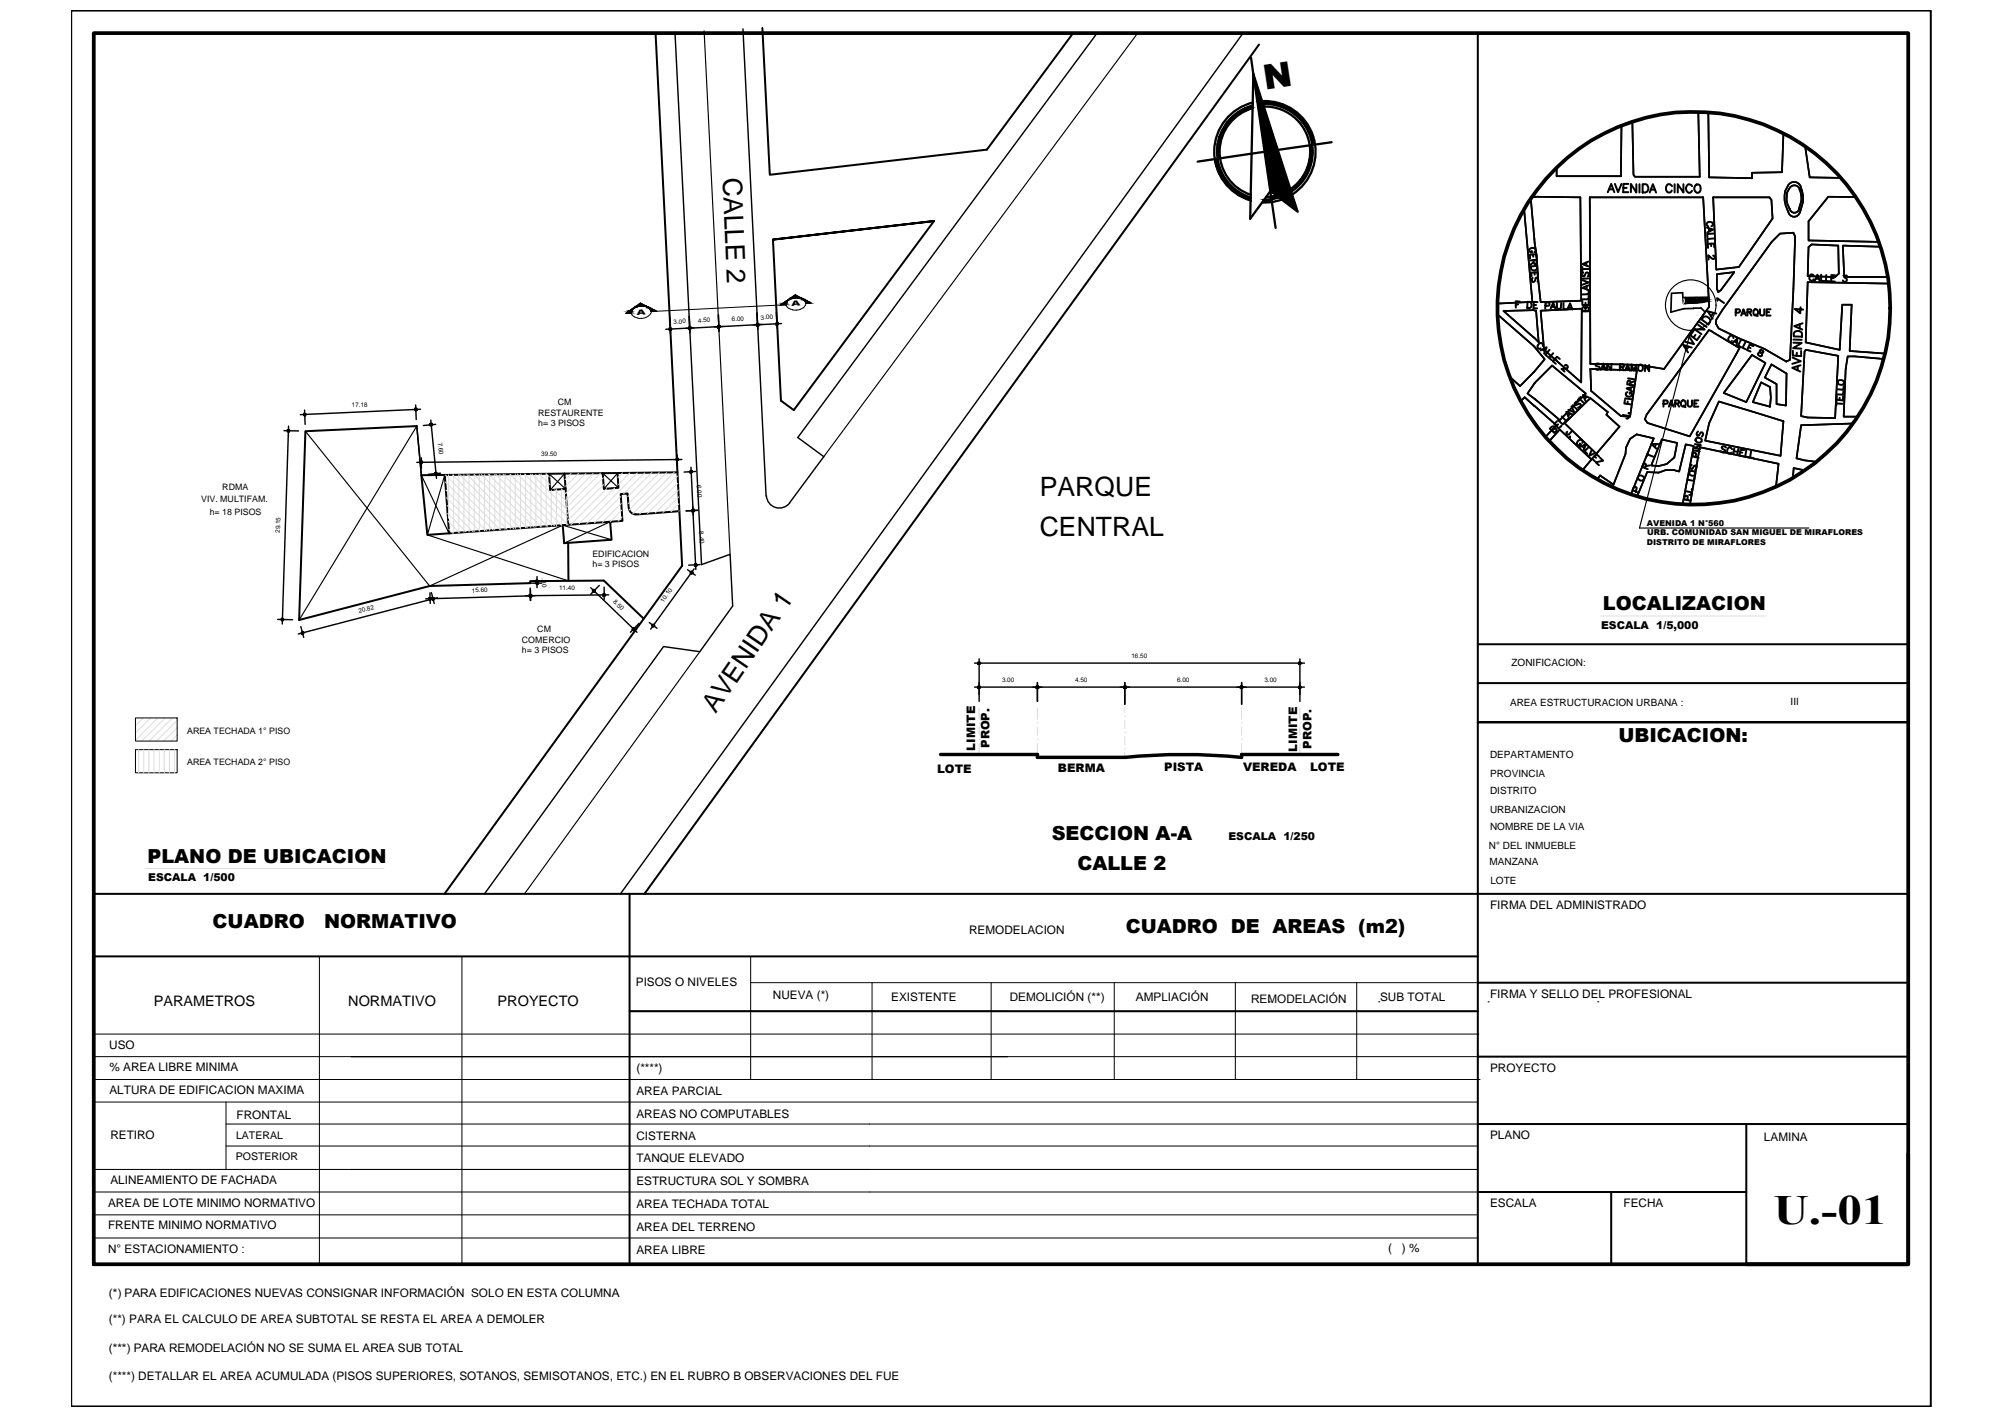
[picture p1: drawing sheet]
<svg xmlns="http://www.w3.org/2000/svg" width="297mm" height="210mm" viewBox="0 0 297 210" stroke-linecap="round" stroke-linejoin="round" font-family="sans-serif">
<defs><g id="words">
<text font-size="6.2" x="262.9" y="181.5">U.-01</text>
<text font-size="5.1" x="191.2" y="9.1" transform="rotate(171 191.2 9.1)">N</text>
<g font-size="3.9">
<text x="107.1" y="26.3" transform="rotate(88 107.1 26.3)">CALLE 2</text>
<text x="154.1" y="73.6">PARQUE</text>
<text x="154.1" y="79.5">CENTRAL</text>
<text x="106.1" y="105.8" transform="rotate(-56 106.1 105.8)">AVENIDA 1</text>
</g>
<g font-size="2.9">
<text x="237.6" y="90.5">LOCALIZACION</text>
<text x="239.9" y="110">UBICACION:</text>
<text x="155.9" y="124.6">SECCION A-A</text>
<text x="21.9" y="127.9">PLANO DE UBICACION</text>
<text x="159.7" y="128.9">CALLE 2</text>
<text x="31.5" y="137.5">CUADRO</text>
<text x="48" y="137.5">NORMATIVO</text>
<text x="166.8" y="138.3">CUADRO DE AREAS (m2)</text>
</g>
<g font-size="2.1">
<text x="22.8" y="149.2">PARAMETROS</text>
<text x="51.6" y="149.2">NORMATIVO</text>
<text x="73.8" y="149.2">PROYECTO</text>
</g>
<g font-size="1.7">
<text x="144.5" y="111.3" transform="rotate(-90 144.5 111.3)">LIMITE</text>
<text x="146.7" y="110.9" transform="rotate(-90 146.7 110.9)">PROP.</text>
<text x="192.3" y="111.4" transform="rotate(-90 192.3 111.4)">LIMITE</text>
<text x="194.4" y="111" transform="rotate(-90 194.4 111)">PROP.</text>
<text x="138.9" y="114.6">LOTE</text>
<text x="156.8" y="114.5">BERMA</text>
<text x="172.6" y="114.3">PISTA</text>
<text x="184.2" y="114.3">VEREDA</text>
<text x="194.2" y="114.3">LOTE</text>
<text x="220.9" y="134.8">FIRMA DEL ADMINISTRADO</text>
<text x="143.7" y="138.4">REMODELACION</text>
<text x="94.2" y="146.2">PISOS O NIVELES</text>
<text x="114.6" y="148.1">NUEVA (*)</text>
<text x="132.1" y="148.3">EXISTENTE</text>
<text x="149.7" y="148.3">DEMOLICIÓN (**)</text>
<text x="168.4" y="148.3">AMPLIACIÓN</text>
<text x="185.4" y="148.6">REMODELACIÓN</text>
<text x="204.6" y="148.3">SUB TOTAL</text>
<text x="220.9" y="148">FIRMA Y SELLO DEL PROFESIONAL</text>
<text x="16.2" y="155.4">USO</text>
<text x="16.2" y="158.7">% AREA LIBRE MINIMA</text>
<text x="94.3" y="159">(****)</text>
<text x="220.9" y="158.9">PROYECTO</text>
<text x="16.2" y="162.2">ALTURA DE EDIFICACION MAXIMA</text>
<text x="35.1" y="165.9">FRONTAL</text>
<text x="94.3" y="162.3">AREA PARCIAL</text>
<text x="94.3" y="165.7">AREAS NO COMPUTABLES</text>
<text x="16.4" y="168.8">RETIRO</text>
<text x="94.3" y="169">CISTERNA</text>
<text x="94.3" y="172.2">TANQUE ELEVADO</text>
<text x="220.9" y="168.9">PLANO</text>
<text x="261.5" y="169.1">LAMINA</text>
<text x="16" y="178.9">AREA DE LOTE MINIMO NORMATIVO</text>
<text x="16.4" y="175.5">ALINEAMIENTO DE FACHADA</text>
<text x="94.3" y="175.7">ESTRUCTURA SOL Y SOMBRA</text>
<text x="94.3" y="179">AREA TECHADA TOTAL</text>
<text x="220.9" y="179">ESCALA</text>
<text x="240.6" y="179">FECHA</text>
<text x="16" y="185.8">N° ESTACIONAMIENTO :</text>
<text x="16" y="182.2">FRENTE MINIMO NORMATIVO</text>
<text x="94.3" y="182.4">AREA DEL TERRENO</text>
<text x="94.3" y="185.8">AREA LIBRE</text>
<text x="205.8" y="185.6">(</text>
<text x="207.8" y="185.6">) %</text>
<text x="16.1" y="192.3">(*) PARA EDIFICACIONES NUEVAS CONSIGNAR INFORMACIÓN SOLO EN ESTA COLUMNA</text>
<text x="16.1" y="196.2">(**) PARA EL CALCULO DE AREA SUBTOTAL SE RESTA EL AREA A DEMOLER</text>
<text x="16.1" y="200.4">(***) PARA REMODELACIÓN NO SE SUMA EL AREA SUB TOTAL</text>
<text x="16.1" y="204.6">(****) DETALLAR EL AREA ACUMULADA (PISOS SUPERIORES, SOTANOS, SEMISOTANOS, ETC.) EN EL RUBRO B OBSERVACIONES DEL FUE</text>
</g>
<g font-size="1.6">
<text x="237.3" y="93.2">ESCALA 1/5,000</text>
<text x="182.1" y="124.5">ESCALA 1/250</text>
<text x="22" y="130.6">ESCALA 1/500</text>
<text x="34.9" y="171.9">POSTERIOR</text>
<text x="35" y="168.8">LATERAL</text>
</g>
<g font-size="1.5">
<text x="224" y="98.8">ZONIFICACION:</text>
<text x="223.8" y="104.7">AREA ESTRUCTURACION URBANA :</text>
<text x="265.4" y="104.6">III</text>
<text x="220.9" y="112.4">DEPARTAMENTO</text>
<text x="220.9" y="117.6">DISTRITO</text>
<text x="220.9" y="115.2">PROVINCIA</text>
<text x="220.7" y="125.9">N° DEL INMUEBLE</text>
<text x="220.9" y="123">NOMBRE DE LA VIA</text>
<text x="220.9" y="120.5">URBANIZACION</text>
<text x="220.8" y="128.3">MANZANA</text>
<text x="220.9" y="131">LOTE</text>
</g>
<g font-size="1.3">
<text x="82.7" y="60">CM</text>
<text x="79.8" y="61.7">RESTAURENTE</text>
<text x="79.8" y="63.1">h= 3 PISOS</text>
<text x="29.8" y="74.4">VIV. MULTIFAM.</text>
<text x="31.1" y="76.3">h= 18 PISOS</text>
<text x="32.9" y="72.6">RDMA</text>
<text x="87.8" y="82.6">EDIFICACION</text>
<text x="87.8" y="84">h= 3 PISOS</text>
<text x="77.4" y="95.3">COMERCIO</text>
<text x="79.6" y="93.7">CM</text>
<text x="77.4" y="96.7">h= 3 PISOS</text>
<text x="27.7" y="108.8">AREA TECHADA 1° PISO</text>
<text x="27.7" y="113.5">AREA TECHADA 2° PISO</text>
</g>
<g font-size="1.2">
<text x="244.1" y="77.9">AVENIDA 1 N°560</text>
<text x="244.1" y="80.7">DISTRITO DE MIRAFLORES</text>
<text x="244.2" y="79.3">URB. COMUNIDAD SAN MIGUEL DE MIRAFLORES</text>
</g>
<g font-size="1.1">
<text x="94.4" y="46.7" transform="rotate(-4 94.4 46.7)">A</text>
<text x="117.3" y="45.4" transform="rotate(-4 117.3 45.4)">A</text>
</g>
<g font-size=".9">
<text x="103.5" y="47.8" transform="rotate(-4 103.5 47.8)">4.50</text>
<text x="108.5" y="47.6" transform="rotate(-3 108.5 47.6)">6.00</text>
<text x="112.8" y="47.4" transform="rotate(-4 112.8 47.4)">3.00</text>
<text x="99.8" y="48" transform="rotate(-3 99.8 48)">3.00</text>
<text x="52.2" y="60.4" transform="rotate(-3 52.2 60.4)">17.18</text>
<text x="64.9" y="65.6" transform="rotate(83 64.9 65.6)">7.60</text>
<text x="80.2" y="67.6" transform="rotate(-1 80.2 67.6)">39.50</text>
<text x="103.3" y="71.9" transform="rotate(87 103.3 71.9)">6.00</text>
<text x="41.5" y="79" transform="rotate(-88 41.5 79)">29.15</text>
<text x="103.6" y="78.8" transform="rotate(87 103.6 78.8)">8.40</text>
<text x="69.9" y="87.8" transform="rotate(-2 69.9 87.8)">15.60</text>
<text x="80.3" y="85.7" transform="rotate(88 80.3 85.7)">.30</text>
<text x="82.9" y="87.5" transform="rotate(-1 82.9 87.5)">11.40</text>
<text x="90.8" y="89.2" transform="rotate(44 90.8 89.2)">8.50</text>
<text x="98.4" y="89.3" transform="rotate(-55 98.4 89.3)">10.10</text>
<text x="53.2" y="90.9" transform="rotate(-15 53.2 90.9)">20.82</text>
<text x="148.5" y="101.1">3.00</text>
<text x="159.4" y="101.1">4.50</text>
<text x="167.7" y="97.6">16.50</text>
<text x="174.5" y="101.1">6.00</text>
<text x="187.4" y="101.1">3.00</text>
</g>
</g></defs>
<!-- layer: Manzana -->
<g fill="none" stroke="#000" stroke-width=".3">
<path d="M97.2 4.9l3.9 79-35.2 48.6M113 4.1l1.1 21.8 32.2-3.7 12.8-17.3M186.6 6.6l-91.1 125.9M219 4.9v182.5M114.6 35.5l23.8-2.7-23.8 2.7M138.4 32.8l-20.7 28-1.9-1.4-1.2-23.9M61.8 63.2l-16.5 .7-1 28 19.4-5 14.9-.5v-.3h10.9l5.9 5.6M65.9 70.4l.7 8.7M83.7 70.2l.1 2.3-2.3 .1-.1-2.4M83.8 72.5l.4 5.3M91.5 70.1l.2 2.2-2.2 .2-.2-2.4M93.2 75.4l-.2-2.2h-1l.3 4-1.9 .1 .1 .2"/>
<path d="M93.2 75.4a.95 .95 0 0 0 1.1 .8M100.4 70l-37.9 .4 .8 8.9 27.1-2 .2 2.7-7 .5-.2-2.6M100.7 75.8l-6.5 .4M84.2 80.5l.1 5.6M219 95.5h63.8M219 107.1h63.8h-63.8M219 101.3h63.8M13.9 132.5h268.9M93.3 132.5v54.9M13.9 141.8h205.1M219 156.6h63.8M219 145.7h63.8"/>
<path d="M219 176.7h39.8M219 166.6h63.8M238.8 176.7v10.7M258.8 166.6v20.8"/>
</g>
<!-- layer: COTA -->
<g fill="none" stroke="#000" stroke-width=".21">
<path d="M99.3 47l.1 2.4M102.2 46.9v2.4M102.9 48.6l-4.2 .2M106.5 46.7l.1 2.4M112.2 46.4l.1 2.4M113 48.1l-11.4 .6M115.1 46.3l.1 2.4M115.8 48l-4.2 .2M42.1 63.8l2.2 .1M42.8 63.2l-1 29.3M45.1 60.8l.1 2.1M61.6 60l.1 2.2"/>
<path d="M61.8 63.2l.7 7.2M62.3 60.7l-17.8 .8M62.5 67.9v1.5M63.9 62.3l.8 8.6M64.6 62.9l-1.8 .2M65.3 70.1l-1.8 .2M100.4 67.4v1.6M101.1 68.1l-39.3 .4M102.4 69.3l.4 7.1M102.7 75l.4 9.4M103.1 69.9l-1.7 .1M103.4 75.6l-1.7 .1"/>
<path d="M41.2 91.8l2.2 .1M44.6 92.9l.4 1.6M63.7 87.9l.1 1.6M63.9 87.8l.5 1.7M64.8 88.6l-20.6 5.4M78.6 87.2v1.8M78.6 87.5l.1 1.5M78.8 86.1h1.5M78.8 86.4h1.5M79.3 88.3l-16.2 .5M79.6 85.5v1.6M87.6 87.1l6.8 6.6"/>
<path d="M88.8 86.8l-1.2 1.3M89.5 87v1.9M90.2 88.2l-12.3 .1M94.7 92.4l-1.3 1.3M96.2 92.3l1.2 .8M101.9 84.5l1.2 .8M102.9 84.3l-6.5 9M103.8 83.7l-1.7 .1M144.5 98.3h48.9M145.1 97.7v6.3M192.7 97.7v6.3M144.5 101.9h48.9"/>
<path d="M153.8 101.2v2.8M166.7 101.2v3.2M184 101.2v3.2"/>
</g>
<!-- layer: MEMBRETE -->
<path d="M13.9 4.9h268.9v182.5h-268.9zM282.8 171.1v16.3h-24" fill="none" stroke="#000" stroke-width=".55"/>
<!-- layer: Texto2 -->
<path d="M185.4 8.6l.4 2.4M185.7 16a6.7 6.7 0 0 0-4.9 6.4 6.7 6.7 0 0 0 4.6 6.5M185.7 15.6a7.1 7.1 0 0 0-5.3 6.7 7.1 7.1 0 0 0 5 7M185.7 15.2a7.5 7.5 0 0 0-5.7 7.1 7.5 7.5 0 0 0 5.4 7.4M185.8 11l6.5 20.4-4-3.1-3 4.1zM185.8 11l3.3 22.8M187.1 15a7.5 7.5 0 0 1 7.5 5.2 7.5 7.5 0 0 1-3.1 8.6M187.2 15.4a7.1 7.1 0 0 1 7.4 7 7.1 7.1 0 0 1-7.2 7.2M187.4 15.8a6.7 6.7 0 0 1 6.8 6.5 6.7 6.7 0 0 1-6.5 6.9M190 29.6l-1.4 .3-1.5 .1M197.4 21.1l-19.9 2.9" fill="none" stroke="#000" stroke-width=".34"/>
<g fill="#000" stroke="#000" stroke-width=".15">
<path d="M185.8 11l6.5 20.4-4-3.1z"/>
<path d="M184.5 16l1.1-.4 .1 .4zM184.5 16l.2 .4 1-.4zM183.5 16.6l1-.6 .2 .4zM183.5 16.6l.2 .3 1-.5zM182.6 17.3l.9-.7 .2 .3zM182.6 17.3l.3 .3 .8-.7zM182.6 17.3l.3 .3-1.1 .5zM181.8 18.1l.4 .3 .7-.8zM181.8 18.1l.4 .3-1 .7zM181.2 19.1l.4 .2 .6-.9zM181.2 19.1l.4 .2-.9 .9zM181.6 19.3l-.9 .9 .4 .1zM180.7 20.2l.4 .1-.7 1zM181.1 20.3l-.7 1h.5zM180.4 21.3h.5l-.5 1.1zM180.9 21.3l-.5 1.1h.3zM180.4 22.4h.3l-.3 1.1zM180.7 22.4l-.3 1.1h.4z"/>
<path d="M187.3 15h.9l-.1 .4zM187.3 15v.4h.8zM186.4 15.1l.9-.1v.4zM186.4 15.1l.1 .4 .8-.1z"/>
<path d="M180 23.6l.4-.1-.1 1.1zM180.4 23.5l-.1 1.1 .4-.1zM180.3 24.6l.4-.1-.1 1.1zM180.7 24.5l-.1 1.1 .4-.2zM180.6 25.6l.4-.2 .1 1.1zM181 25.4l.1 1.1 .4-.2zM181.1 26.5l.4-.2 .3 1.1zM181.5 26.3l.3 1.1 .3-.3zM181.8 27.4l.3-.3 .4 1.1zM182.1 27.1l.4 1.1 .3-.3zM182.8 27.9l.6 .9-.9-.6zM182.8 27.9l.6 .9 .2-.3zM183.6 28.5l.7 .8-.9-.5zM183.6 28.5l.7 .8 .2-.3zM184.5 29l.8 .7-1-.4zM184.5 29l.8 .7 .1-.4z"/>
<path d="M187.2 29.6l1.3 .3-1.3 .1zM187.2 29.6l1.3 .3v-.4z"/>
<path d="M188.4 29.1l1 .2-.9 .2zM188.4 29.1l1 .2-.1-.3z"/>
<path d="M191.2 28.1l1.1-.4-.9 .7zM191.2 28.1l1.1-.4-.3-.3zM192 27.4l1.1-.6-.8 .9zM192.8 26.6l-.8 .8 1.1-.6zM192.8 26.6l.9-.7-.6 .9zM193.4 25.7l-.6 .9 .9-.7zM194.2 24.8l-.5 1.1-.3-.2zM193.8 24.7l-.4 1 .8-.9zM194.5 23.7l-.3 1.1-.4-.1zM194.1 23.7l-.3 1 .7-1zM194.6 22.6l-.1 1.1h-.4zM194.2 22.6l-.1 1.1 .5-1.1zM194.5 21.5l.1 1.1h-.4zM194.1 21.5l.1 1.1 .3-1.1z"/>
<path d="M194.7 20.4l.2 1-.4 .1zM194.3 20.4l.2 1.1 .2-1.1zM194.2 19.3l.5 1.1h-.4zM193.9 19.5l.4 .9-.1-1.1zM193.7 18.3l.5 1-.3 .2zM193.4 18.6l.5 .9-.2-1.2zM193 17.5l.7 .8-.3 .3zM192.7 17.7l.7 .9-.4-1.1zM192.2 16.7l.8 .8-.3 .2zM192.2 16.7l-.2 .3 .7 .7zM191.3 16.1l.9 .6-.2 .3zM191.3 16.1l-.2 .3 .9 .6zM190.3 15.6l1 .5-.2 .3zM190.3 15.6l-.1 .4 .9 .4zM189.3 15.2l1 .4-.1 .4zM189.3 15.2l-.1 .4 1 .4zM188.2 15l1.1 .2-.1 .4zM188.2 15l-.1 .4 1.1 .2z"/>
</g>
<!-- layer: TEXTURA -->
<g fill="none" stroke="#dcdcdc" stroke-width=".15">
<path d="M249.4 44.1l.5 .9M249.8 44.1l-.3 .9M251.3 44.1l.3 .2M251.6 44.1l-.3 .2M252.2 44.1l.2 .2M252.4 44.1l-.2 .2M66 71.5l7.1 7.1M66 70.4l8.1 8.1M66.1 72.6l6 6.1M66.2 73.8l4.9 4.9M66.3 74.9l3.8 3.9M66.4 76.1l2.7 2.8"/>
<path d="M66.4 77.3l1.7 1.7M66.5 70.4v6.4M66.5 78.4l.6 .6M67.1 70.4l8.1 8M67.2 70.4v8.6M68 70.4v8.6M68.2 70.4l7.9 8M68.8 70.4v8.5M69.5 70.4v8.5M71 70.4v8.3M71.3 70.4l7.9 7.7M71.8 70.4v8.3"/>
<path d="M72.6 70.3v8.3M73.3 70.3v8.3M73.5 70.3l7.7 7.7M74.1 70.3v8.2M74.6 70.3l7.6 7.6M74.9 70.3v8.2M76.4 70.3v8.1M76.7 70.3l7.5 7.5M77.1 70.3v8l-7.9-7.9M77.7 70.3l6.4 6.4M77.9 70.3v7.9M78.2 78.2l-7.9-7.8v8.4"/>
<path d="M78.7 70.3v7.9M78.8 70.3l5.2 5.2M79.4 70.3v7.8M79.9 70.3l1.6 1.5M80.2 70.2v7.9l-7.8-7.8M81.4 70.7l-.4-.5v7.8M81.7 72.6v5.4M82.2 72.6l1.8 1.7M82.5 72.6v5.3M83.2 77.9l-7.6-7.6v8.1M83.9 73.2l-.7-.7v5.4M84 73.6v4.2"/>
<path d="M84.6 70.2l-.9 .9M85.7 70.2l-1.9 1.9M86.8 70.2l-2.9 2.9M87.9 70.2l-3.9 3.9M89 70.1l-5 5M89.4 70.8l-5.3 5.3M89.5 71.8l-5.3 5.3M89.9 72.4l-5.3 5.4M91.1 72.3l-5.3 5.4M92 73.6l-3.9 3.9M92.1 74.6l-2.8 2.8M92.2 75.6l-1.8 1.7"/>
<path d="M92.2 76.6l-.6 .7M92.3 70.1l-.7 .7M93.4 70.1l-1.7 1.7M94.5 70.1l-7.5 7.5M95.6 70.1l-3.2 3.1M96.6 70.1l-3.5 3.5M97.7 70.1l-4.6 4.5M98.8 70.1l-5.6 5.5M99.9 70l-6.1 6.2M100.4 70.6l-5.6 5.6M100.5 71.6l-4.5 4.5M100.6 72.6l-3.5 3.4"/>
<path d="M100.6 73.7l-2.3 2.2M100.6 74.7l-1.1 1.2M100.7 75.7l-.1 .1M237.3 91.3h24.5M20.2 106.4l-.1 .1M20.5 111.1v3.5M21.2 106.4l-1.1 1.2M21.3 111.1v3.5M22.1 111.1v3.5M22.3 106.4l-2.2 2.2M22.8 111.1v3.5M23.4 106.4l-3.3 3.3"/>
<path d="M23.6 111.1v3.5M24.4 111.1v3.5M24.5 106.4l-3.5 3.5M25.1 111.1v3.5M25.5 106.4l-3.4 3.5M25.9 111.1v3.5M26.3 106.8l-3.1 3.1M26.3 107.9l-2 2M26.3 108.9l-1 1M145.1 109.6h.1M145.1 107.2h.1M145.1 104.9v1.7"/>
<path d="M145.1 107.8v1.2M145.1 110.2v1.6M153.8 109.6h.1M153.8 107.2h.1M153.8 104.9v1.7M153.8 107.8v1.2M153.8 110.2v1.6M166.7 111h.1M166.7 108.6h.1M166.7 106.2h.1M166.7 104.9v.7M166.7 106.8v1.2"/>
<path d="M166.7 109.2v1.2M166.7 111.6v.7M184 109.6h.1M184 107.2h.1M184 104.9v1.7M184 107.8v1.2M184 110.2v1.6M192.7 109.6h.1M192.7 107.2h.1M192.7 104.9v1.7M192.7 107.8v1.2M192.7 110.2v1.6"/>
<path d="M21.6 128.7h35.3"/>
</g>
<!-- layer: MANZANEO -->
<g fill="none" stroke="#000" stroke-width=".25">
<path d="M240.3 18.6v7.5h-9.6v-1.3M241.9 18l.2 7.9 .2 .3h9.6l-.2-9.5 .2 9.5h-9.6l-.2-.3zM253.2 16.6l.1 9.7M225.9 31l1.2 13.7-5.1 .3 5.1-.3zM227.6 29.2l6.6 .1 .2 15.3-6 .2-.4-3.5-.2-3.4-.3-1.9M227.6 29.2h-.7l.6 6.8M252.4 29.3l.9 16.2-6.7 9.2M252.4 29.3h-16.8l.1 24.6 4.5 .1M253.3 26.3l6.4 .1v-.8l4.4-.1 .2-5.7-.2 5.7-4.4 .1v.8zM253.9 29.3h8.4l.3 .3 .1 2.8-5 7.2-3.3 .4zM262.6 35.9l1.2-1.3 2-.1 .3 .6-.8 18.2-.5 .3-3.3-1.9-3.8-1.6-3-1.4-.3-.7v-.5l.9-1.5zM265 27.6a3.6 3.6 0 0 0 .1 3.8"/>
<path d="M265 27.6a1.04 1.04 0 0 1 1-.6 1.04 1.04 0 0 1 .9 .7M265.1 31.4a.87 .87 0 0 0 .8 .7 .87 .87 0 0 0 .9-.6M265.2 28a3 3 0 0 0 .1 3 2.84 2.84 0 0 1-.1-3zM265.2 28a.83 .83 0 0 1 .8-.5 .83 .83 0 0 1 .8 .6M265.3 30.9a.7 .7 0 0 0 .6 .6 .7 .7 0 0 0 .8-.5M266.7 28.1a2.83 2.83 0 0 1 .1 2.3l-.2 .6a3.4 3.4 0 0 0 .3-2.6zM266.9 27.8a3.8 3.8 0 0 1 .1 2.9l-.2 .8 .2-.8a3.8 3.8 0 0 0-.1-2.9zM267.6 21.7l.6 4.6 4.7 .1-4.7-.1zM268.1 36.6l.4-.4 4 .2 .1 4.2-.6 .5-4.1-.2zM271 29.2l-2.9 3.6v2.8l10.4 .3-10.4-.3v-2.8l2.9-3.6h4.1zM273.1 36.4l5.6 .2-5.6-.2 .3 4.7h6.4h-6.4zM222 46.6l5.3 4.7 1.7 2-1.6 1.8"/>
<path d="M222.9 46.1l4.4-.1 .4 .1 .4 4.6zM223.7 55.8l1.6 1.4 2.1-2.1-2.1 2.1zM226 58.9l-.6 .6 .6-.6 1.3 1.2zM227.5 56.8l2.6-2.6 4.9 4.1-3.8 4-3.6-3.1M227.5 56.8l-1.1 1.5 1.2 .9M228.4 46.1l6.1-.3-.1 10.9-5.5-4.8zM240.2 54l2.8 .1 3.6 .6M242.6 54.9l-1 6.9-1.3-.1M242.6 54.9l-6.9-.2 .2 3.3 4.4 3.7M249.4 44.1v-.7l-1.7 .1v2.8l1.9-.5 1.5-.1h1.1l.5 .6M249.4 44.1l.1 .9 2.9-.2M249.8 44.1l.1 .9"/>
<path d="M251.3 44.1v.2h.3v-.2M251.6 44.3v.6M252.2 44.1v.2h.2v-.2M252.6 44.7l-.1-.3h-.1v.4h-.2M253.3 44.1h-3.9M253.3 48.9l.4 .2 4.1 2.5-7.3 13.1-6.3-2-.4-.6 .3-.6zM253.3 44.7h-.7M254.5 40.6l2.6-.3-2 2.7-.4 .3-.2-.5zM254.8 59.5l9.5 2.9-.4 5.2-11.2-2.3 .6-2.6zM259.7 52.6l2 1.2-2.9 5.8-3.3-1.3zM261 56.7l1.4 .7 .1 1.5-.1 1.4-2.6-.7zM262.6 54l2.2 1.4-.1 4.7-1.4-.2v-3l-1.7-.9z"/>
<path d="M267.6 51.9l4.9 .8-.5 9.3-4.1-.1-.9-.2 .5-9.5zM267.9 41.8l12.1 .2-12.1-.2-.3 9 5.1 1.1 .4-6.7h1.4l-.3 6.8 5.2 .4-5.2-.4 .3-6.8h-1.4l-.4 6.7-5.1-1.1zM273.9 52.8h1l4.3 .4-4.3-.4h-1l-.3 1.9-.3 7.1h2.1h-2.1l.3-7.1zM227.3 60.1l3.4 2.9-1.6 1.8M231.2 63.7l4.7 4.4-1.3 1.6 1.3-1.6-4.7-4.4-1.6 1.7zM231.9 62.7l3.8-3.7 2.6 2.1-.2 .4 1.9 1.7-3.4 4.1zM236.7 71.1l.5-.6 2 1.3M241.6 65.1l1-.7 2.5 .6-3.4 8.3 3.4-8.3-2.5-.6-1 .7-.6 1.2-.1 1-1.7 4.5 1.7-4.5 .1-1zM244.2 70l-1.5 3.6 1.5-3.6 1.6 .1 1.1-.4h1.2l.8 .2 1-4 1.2 .2-1.7 8.7 1.7-8.7-1.2-.2-1 4-.8-.2h-1.2l-1.1 .4zM246.3 65.2l2.3 .5-.4 2.1-1.2 1-1.2 .3-1.1-.1zM251.9 66.3l-1.4 8.5 1.4-8.5 11.7 2.4-.4 3.4 .4-3.4zM265.9 69.4l1.6 .3-1.6-.3-.2 1.5z"/>
<path d="M267 63l7.6-.2-7.6 .2-.7 4.9 1.2 .3 1.7 .3-1.7-.3-1.2-.3z"/>
</g>
<!-- layer: AVENIDAS -->
<g fill="none" stroke="#000" stroke-width=".3">
<path d="M238.3 28.5l.5-1.2 .5 1.2M238.5 28.1h.6M239.4 27.3l.4 1.2 .5-1.2M240.6 27.9h.5M241.4 27.3h-.8v1.2h.8M242.5 27.3v1.2l-.8-1.2v1.2M243 27.3v1.2M243.5 27.3h.4a.65 .65 0 0 1 .4 .6 .65 .65 0 0 1-.4 .6h-.4zM244.5 28.5l.5-1.2 .5 1.2M244.7 28.1h.6M247.8 27.6a.46 .46 0 0 0-.5-.3 .46 .46 0 0 0-.4 .5v.3a.43 .43 0 0 0 .4 .4 .43 .43 0 0 0 .5-.3M248.2 27.3v1.2"/>
<path d="M249.5 27.3v1.2l-.8-1.2v1.2M250.8 27.6a.46 .46 0 0 0-.5-.3 .46 .46 0 0 0-.4 .5 .5 .5 0 0 0 .2 .7 .5 .5 0 0 0 .7-.2M251.3 27.5a.45 .45 0 0 1 .5-.1 .45 .45 0 0 1 .3 .4v.3a.47 .47 0 0 1-.5 .5 .47 .47 0 0 1-.5-.5zM250.3 51.4l-.3 .5M250.4 49.9l.7 1.1-1.3-.3M250.8 51.5l-1.3-.4 .7 1.1M251 49.1l-.5 .6 1 .7 .5-.6M251.3 49.7l-.3 .3M251.7 48.1l1 .8-1.5-.1 1 .7M251.9 47.8l1.1 .7M252.4 47a.68 .68 0 0 1 .8 .1 .68 .68 0 0 1 .3 .7l-.3 .3-1-.7zM254 46.4l-.4 .5"/>
<path d="M254.4 46.5l-1.3-.4 .7 1.1M254.6 44.6l-.1-.4 1 .7M265.7 53l1.2 .6-1.2 .3M265.7 52v.7l1.3 .1v-.8M265.8 50.8h1.3l-1.3 .8 1.2 .1M265.8 50.3l1.3 .1M266 49.3a.66 .66 0 0 1 1.1 .2v.4h-1.2zM266.3 52.3v.4M266.5 54.3v.6M266.8 48.1v.6M266.9 54.1l-1.2 .4 1.1 .6M266.9 45.6l-.1 .8-.8-.6 1.3 .1"/>
<path d="M267.2 47.9l-1.2 .4 1.1 .6"/>
</g>
<!-- layer: NOMBRE-CALLES -->
<g fill="none" stroke="#000" stroke-width=".3">
<path d="M226.9 39.5l.9-.1 .1 .4a.49 .49 0 0 1-.5 .3 .49 .49 0 0 1-.5-.3zM227 37.2l.1 .2h-.3a.42 .42 0 0 1 .1-.6 .42 .42 0 0 1 .6 0l.1 .4-.2 .2M227.2 37.7l.1 .4M227.3 38.6l.1 .5 .2 .1 .2-.3-.1-.4-.9 .1M227.3 38.9l-.4 .3M227.7 38.2v-.5l-.9 .1v.5M234.5 39.9h1M234.5 39.6v.6M235.1 38.9v.5M235.4 38.8l-.9 .4 1 .3M253 33.7l.9 .3-.9 .5M253.3 33.9v.4"/>
<path d="M253.6 36.1v.4M253.7 33.5a.33 .33 0 0 0 .2-.4 .33 .33 0 0 0-.4-.2 .37 .37 0 0 0-.5 .1 .37 .37 0 0 0 .1 .5l.1 .1M253.9 37.9h.2l.1 .3-.2 .2-.3-.1-.5-.5 .1 .7M254 34.6l-1 .1 .1 .5M254 35.3l-.9 .1v.5M254.1 36.7v-.6l-1 .1 .1 .5M224.7 45.1h.3M225.3 44.7h-.6v.9M226.4 44.7a.5 .5 0 0 1 .6 .3 .5 .5 0 0 1-.1 .6l-.2 .1-.3-.1zM227.2 41.2l-.2 .2 .2 .4 .3-.1 .1-.5 .1-.1 .3 .3-.1 .3M227.3 45.2h.4M227.5 40.4v.3"/>
<path d="M227.9 44.8l-.6-.1v1h.6M227.9 40.9v-.6l-.9 .1v.6M228.4 51.9l.8-.4-.3 .9M228.7 51.8l.3 .3M228.7 51.3a.35 .35 0 0 0-.2-.4 .35 .35 0 0 0-.4 .1l-.1 .1a.32 .32 0 0 0-.1 .5 .32 .32 0 0 0 .5 0M229.1 45.3h.5v-.4l-.5-.1-.1 1M229.7 51.9l-.7 .7 .5 .3M229.8 45.8l.4-.9 .4 .9M230 45.5h.4M230.2 52.4l-.6 .6 .4 .4M230.5 53.2l.2 .2M230.8 44.9v.7l.2 .2 .3-.1 .1-.8"/>
<path d="M231.2 53.2l-.4-.3-.6 .7 .4 .3M231.7 44.9v.9h.6M232 54.2a.26 .26 0 0 1 .3 0 .26 .26 0 0 1 0 .4l-.8 .1 .4 .4M232.3 45.8l.4-.8 .4 .9M232.5 45.6h.4M233.9 59.5l-.3 .1-.2 .3 .3 .1 .5-.1 .1 .2-.4 .3M234.1 59.1l.7 .6M234.3 58.8l-.4 .5M234.5 44.6v.6h1v-.6M234.5 41.5l1 .4-1 .3M234.7 40.4l-.2 .2 .2 .4 .2-.1 .2-.5h.2a.35 .35 0 0 1 0 .6M235 45.7l.2-.2 .2 .1 .1 .1v.4h-1l.1-.5h.4v.5"/>
<path d="M235 44.9v.3M235.2 42.4v.5M235.2 58.8l-.3 .3M235.5 43.9v.5h-1M235.5 43.1v.5h-1M235.5 42.3l-1 .4 1 .3M235.5 41.3h-1M235.5 58.9l-.9-.4 .4 .9M237.1 54l-.2-.1-.4 .1 .1 .2 .4 .2 .1 .2a.34 .34 0 0 1-.3 .2 .34 .34 0 0 1-.3-.1M237.3 54.8l.4-.9 .3 .9M237.4 54.5h.4M238.9 53.9l-.1 1-.6-1v1"/>
<path d="M240.1 54.4h.5l.1-.2-.2-.2h-.4v.9M240.4 54.4l.3 .5M240.8 59.3v.5l.9 .1M240.9 54.9l.4-.9 .3 .9M240.9 59.1l.9 .1M241 54.6l.4 .1M241.2 58.1a.35 .35 0 0 0-.2 .4 .35 .35 0 0 0 .3 .3 .39 .39 0 0 0 .5-.1 .39 .39 0 0 0-.1-.5h-.1v.2M241.3 59.5l-.1 .4M241.3 56.1l.9 .1M241.6 57.1l.1-.6-.3-.1-.2 .6 .9 .1M241.7 57.4v.5M241.8 54.9v-.9l.4 .9 .3-.8v.9"/>
<path d="M242.1 57.4l-1 .2 .8 .4M242.2 56.5l-.5 .3M242.9 54.2a.38 .38 0 0 1 .5 0 .38 .38 0 0 1 .1 .5l-.2 .2h-.3l-.2-.2zM244.4 54.1v.9l-.5-.9-.1 .9M246.6 59.9l.5-.1 .1-.4h-.6v.9M247.5 60h.4M248.3 59.8h.5v-.4h-.5v.9M248.6 59.8l.3 .5M249.2 59.5a.44 .44 0 0 1 .6 0 .44 .44 0 0 1 0 .7 .44 .44 0 0 1-.6-.1 .44 .44 0 0 1 0-.6zM250.2 59.4v.6l.2 .3 .4-.1v-.8M251.1 59.8h.4M251.7 59.4h-.6v.9h.6"/>
<path d="M256.8 50.8l.7-.6-.1 .9M256.9 50.1a.33 .33 0 0 0-.2-.4 .33 .33 0 0 0-.4 .3l-.1 .2a.34 .34 0 0 0 .1 .4 .34 .34 0 0 0 .4-.1M257.1 50.6l.3 .2M257.3 46.4l.5-.1 .1-.4-.6-.1v1M258 50.4l-.4 .8 .5 .3M258.1 46.8l.3-1 .4 1M258.2 46.5h.5M258.7 50.7l-.4 .9 .5 .2M259 46.3l.5-.1 .1-.3-.6-.1v1M259.2 51.4l.3 .2M259.3 46.3l.3 .5M259.9 51.3l-.6-.2-.3 .8 .5 .2"/>
<path d="M260.1 45.9l.1-.1a.45 .45 0 0 1 .4 .5 .45 .45 0 0 1-.5 .4l-.2-.3v-.2zM260.3 46.6l.2 .3M260.9 45.8v.7l.3 .3 .3-.1v-.9M261 51.9l-.2 .2a.4 .4 0 0 1 .4 .3 .4 .4 0 0 1-.2 .4l-.4-.2v-.2l.2-.2 .5 .1 .1-.2zM261.8 46.3h.4M262.4 45.8h-.6v1h.6M268.8 40.9a.33 .33 0 0 0-.3-.2 .33 .33 0 0 0-.3 .3 .38 .38 0 0 0 .1 .5 .38 .38 0 0 0 .5 0v-.1M269 41.6l.4-.9 .3 1M269.1 41.3h.5M269.9 40.7v1h.5M270.7 40.8v.9h.5M271.4 41.2h.4"/>
<path d="M272 40.8h-.5l-.1 .9h.6M272.2 59.8l.9 .1M272.2 59.5v.6M272.3 58.7l-.1 .6 .9 .1 .1-.6M272.4 56.6a.46 .46 0 0 1 .6-.3 .46 .46 0 0 1 .2 .7 .51 .51 0 0 1-.5 0 .51 .51 0 0 1-.3-.4zM272.7 59l-.1 .3M273.2 58v.5h-.9M273.2 40.9h.5l-.3 .3a.3 .3 0 0 1 .3 .3 .3 .3 0 0 1-.2 .3 .3 .3 0 0 1-.4-.2M273.3 57.2l-.1 .6-.9-.1M230.3 63.5h.3l.1 .2v.2l-.3 .3-.7-.7 .3-.3h.3l.1 .2-.3 .4M230.8 62.4l-.4 .5 .6 .6 .5-.4M230.9 62.3l.7 .6 .4-.4"/>
<path d="M230.9 62.9l-.2 .3M231.5 61.7l.6 .7 .4-.4M232.7 64.7v.1zM232.8 61.3l-.4 .3M232.9 60.2l.5 .9-.9-.4M233 63.9l-.6 .5h-.1l-.1-.1 .1-.3M233.1 61.4l-.9-.4 .4 .9M233.1 60.1l.7 .6M234.2 66.3l.9-.5-.4 1M234.5 66.1l.3 .4M234.5 65.7a.34 .34 0 0 0-.1-.5 .34 .34 0 0 0-.4 .1l-.2 .1a.34 .34 0 0 0 0 .5 .34 .34 0 0 0 .5 0l-.1-.2M235.5 66.3l-.6 .6 .4 .4"/>
<path d="M235.9 66.7l-.3 .9 .8-.5M236.3 67.6l.3 .3M237 67.7l-.4-.4-.6 .7 .4 .4M237.2 67.9l.4 .4-1.1 .2 .5 .5M240.6 61.5l.8 .2-.1 .3h-.2M241.4 61.3l.1-.1zM242.4 72.9l.2-.6-.3-.1-.2 .1-.1 .4 .8 .3M242.8 70.6a.45 .45 0 0 1 .7 0 .45 .45 0 0 1 .1 .6 .47 .47 0 0 1-.6 0 .47 .47 0 0 1-.2-.6zM243.8 69.4l.2-.5-.3-.2-.3 .5 .8 .4M244.2 67.4l.8 .3M244.3 67.1l-.2 .5M244.5 69l-.6 .1"/>
<path d="M245.5 65.8l-.2 .5M245.8 65.8h-1l.7 .7M247.4 60.3l.3-.9 .3 .9M249.6 60.1l.2 .3M249.9 72.8l.8 .2 .1 .2-.1 .1-.3 .1M250.1 74.1l.1-.5-.2-.1h-.2l-.2 .5 .9 .2M250.5 69.9a.42 .42 0 0 1 .6-.1 .42 .42 0 0 1 0 .7 .43 .43 0 0 1-.5 0 .43 .43 0 0 1-.1-.6zM250.8 68.9l-.2 .1-.1 .3 .1 .2h.3l.2-.5h.3l.1 .3-.2 .3M250.8 72.5v.1zM251 66.8l.9 .1M251.2 70.8l-.1 .5-.9-.2M251.2 65.8l.9 .2-1 .4 .9 .2"/>
<path d="M251.3 67.8l.1-.6-.4-.1-.2 .5 1 .3M251.4 65a.46 .46 0 0 1 .6-.1 .46 .46 0 0 1 .2 .6 .46 .46 0 0 1-.6 .1 .46 .46 0 0 1-.2-.6zM251.7 64l-.2 .3 .1 .3h.2l.3-.5h.2a.39 .39 0 0 1-.1 .6M255.8 66.3l-.2-.1-.4 .1v.2l.5 .3v.2l-.2 .1-.4-.2M256.7 66.6a.34 .34 0 0 0-.3-.3 .34 .34 0 0 0-.4 .3v.4l.2 .2 .2 .1 .2-.2M257 66.9l.6 .1M257.1 66.5l-.2 .9M257.7 66.5l-.2 1M257.9 67.1h.3M258.5 66.7l-.5-.1-.2 .9 .6 .1M258.8 66.8l-.1 .9 .5 .1M259.6 66.9l-.2 .9 .5 .1"/>
</g>
<!-- layer: PROYECCIONES -->
<path d="M61.8 63.2l.7 7.2" fill="none" stroke="#000" stroke-width=".21"/>
<!-- layer: 01 -->
<path d="M104.4 4.6l3.8 77.6M168.6 4.9l-46.5 62.8M45.3 63.9l18.4 23 19.7-9 7.2 2.1M61.8 63.2l-17.5 28.7M62.5 70.4l4.1 8.7M65.9 70.4l-2.6 8.9 21 6.8M81.4 70.2l2.4 2.3M83.7 70.2l-2.2 2.4M89.3 70.1l2.4 2.2M90.4 77.3l-6.8 3.2M91.5 70.1l-2 2.4M103.7 96.6l-26 35.9" fill="none" stroke="#000" stroke-width=".17"/>
<!-- layer: JARDIN -->
<g fill="#000" stroke="#000" stroke-width=".15">
<path d="M99.2 48.6v.2h.2zM99.2 48.8h.2l-.2 .1zM99.4 48.8l-.2 .1 .2 .1z"/>
<path d="M99.4 48.8v.2l.1-.1zM99.4 48.8h.2l-.1 .1z"/>
<path d="M99.5 48.6l-.1 .2h.2zM99.3 48.6h.2l-.1 .2zM99.2 48.6l.2 .2-.1-.2z"/>
<path d="M102 48.6l.1 .2 .1-.2zM102.1 48.8l.1-.2v.3zM102.2 48.6v.3l.2-.1z"/>
<path d="M102 48.6l.1 .2 .1-.2zM102.1 48.8l.1-.2v.3zM102.2 48.6v.3l.2-.1z"/>
<path d="M102.1 48.5l.1 .1v-.2zM102.1 48.5l.1 .1h-.2z"/>
<path d="M102.1 48.5l.1 .1v-.2zM102.1 48.5l.1 .1h-.2z"/>
<path d="M102.2 48.6l.2 .2 .1-.2zM102.4 48.5l.1 .1h-.3zM102.2 48.4v.2l.2-.1z"/>
<path d="M102.2 48.6l.2 .2 .1-.2zM102.4 48.5l.1 .1h-.3zM102.2 48.4v.2l.2-.1z"/>
<path d="M106.4 48.4v.2l.2-.2zM106.4 48.6l.2-.2v.2zM106.6 48.4v.2h.1z"/>
<path d="M106.4 48.3v.1h.2zM106.4 48.4h.2l-.2 .2zM106.6 48.4l-.2 .2h.2z"/>
<path d="M106.4 48.3l.2 .1-.1-.2zM106.4 48.3l.2 .1h-.2z"/>
<path d="M106.6 48.4v.2h.1zM106.6 48.4h.2l-.1 .2z"/>
<path d="M106.6 48.4l.1 .2 .1-.2zM106.7 48.3l.1 .1h-.2zM106.5 48.2l.1 .2 .1-.1z"/>
<path d="M106.7 48.3l-.1 .1h.2zM106.5 48.2l.2 .1-.1 .1zM106.4 48.3l.2 .1-.1-.2z"/>
<path d="M112.2 48l-.1 .2 .2-.1zM112.1 48.2l.2-.1-.1 .2zM112.3 48.1l-.1 .2h.1z"/>
<path d="M112.2 48l-.1 .2 .2-.1zM112.1 48.2l.2-.1-.1 .2zM112.3 48.1l-.1 .2h.1z"/>
<path d="M112.3 48.1v.2h.2zM112.3 48.1h.2v.2z"/>
<path d="M112.3 48.1v.2h.2zM112.3 48.1h.2v.2z"/>
<path d="M112.5 48l-.2 .1h.2zM112.3 47.9l.2 .1-.2 .1zM112.2 48l.1 .1v-.2z"/>
<path d="M112.5 48l-.2 .1h.2zM112.3 47.9l.2 .1-.2 .1zM112.2 48l.1 .1v-.2z"/>
<path d="M115 48v.2l.2-.2zM115.2 48v.2h-.2zM115.2 48v.2l.1-.1z"/>
<path d="M115 47.9l.2 .1v-.2zM115 47.9l.2 .1h-.2z"/>
<path d="M115.2 48l.1 .1 .1-.1zM115.2 48l.1-.2 .1 .2zM115.2 47.8v.2l.1-.2z"/>
<path d="M42.6 64l.2 .1v-.3zM42.8 63.8l.1 .2-.1 .1zM42.8 63.8l.1 .2 .1-.2z"/>
<path d="M42.6 63.7l.2 .1v-.2zM42.6 63.7l.2 .1h-.2zM42.6 63.8v.2l.2-.2z"/>
<path d="M42.9 63.7l-.1 .1h.2zM42.8 63.6l.1 .1-.1 .1z"/>
<path d="M45 61.5v.1l.1-.1zM45 61.6l.1-.1 .1 .2zM45.1 61.5l.1 .2 .1-.1z"/>
<path d="M45 61.3l.1 .2v-.2zM45 61.3l.1 .2h-.1z"/>
<path d="M45.1 61.5l.2 .1 .1-.2zM45.1 61.5l.2-.2 .1 .1zM45.1 61.3v.2l.2-.2z"/>
<path d="M61.5 60.5l-.1 .2h.3zM61.4 60.7h.3l-.2 .1zM61.5 60.8l.2 .1v-.2z"/>
<path d="M61.7 60.7v.2l.1-.1zM61.7 60.7h.2l-.1 .1z"/>
<path d="M61.8 60.5l-.1 .2h.2zM61.7 60.5h.1l-.1 .2zM61.5 60.5l.2 .2v-.2z"/>
<path d="M62.2 68.5l.1 .2 .2-.2zM62.3 68.7l.2-.2v.2zM62.5 68.5v.2h.1z"/>
<path d="M62.3 68.4l.2 .1v-.2zM62.3 68.4l.2 .1h-.3z"/>
<path d="M62.5 68.5l.1 .2 .1-.2zM62.6 68.4l.1 .1h-.2zM62.5 68.3v.2l.1-.1z"/>
<path d="M63.9 62.9l-.1 .2 .1 .1zM63.9 62.9l.2 .2-.2 .1zM63.9 62.9l.2 .2v-.2z"/>
<path d="M63.7 62.8l.2 .1v-.2zM63.7 62.8l.2 .1-.2 .1zM63.7 63l.1 .1 .1-.2z"/>
<path d="M64 62.8l-.1 .1h.2zM63.9 62.7l.1 .1-.1 .1z"/>
<path d="M64.4 70.2l.1 .2 .1-.2zM64.6 70.2l.1 .2h-.2z"/>
<path d="M64.6 70.2l.1 .2h.1zM64.6 70.2h.2v.2zM64.7 70.1l-.1 .1h.2z"/>
<path d="M64.6 70v.2l.1-.1zM64.4 70.1l.2-.1v.2zM64.4 70.1v.1h.2z"/>
<path d="M100.2 68v.1h.2zM100.2 68.1h.2l-.1 .2zM100.4 68.1l-.1 .2h.1z"/>
<path d="M100.4 68.1v.2l.2-.1zM100.4 68.1h.2v.1z"/>
<path d="M100.5 67.9l-.1 .2h.2zM100.4 67.9h.1l-.1 .2zM100.2 68l.2 .1v-.2z"/>
<path d="M102.4 69.9l-.1 .2h.2zM102.4 69.9l.2 .2h-.1zM102.4 69.9l.2 .2v-.2z"/>
<path d="M102.3 69.8l.1 .1v-.2zM102.3 69.8l.1 .1h-.2zM102.2 69.9l.1 .2 .1-.2z"/>
<path d="M102.5 75.7l.1 .2 .1-.2zM102.7 75.7v.2h-.1z"/>
<path d="M102.7 75.7l-.1 .2h.1zM102.7 75.7l.2 .1-.2 .1zM102.7 75.7l.2 .1v-.1z"/>
<path d="M102.6 69.8l-.2 .1h.2zM102.4 69.7l.2 .1-.2 .1z"/>
<path d="M102.6 75.6l.1 .1v-.2zM102.6 75.6l.1 .1h-.2zM102.5 75.7l.1 .2 .1-.2z"/>
<path d="M102.7 75.7v.2l.2-.1zM102.7 75.7h.2v.1zM102.7 75.7h.2v-.2z"/>
<path d="M102.7 75.5v.2l.2-.2zM102.6 75.6l.1-.1v.2zM102.6 75.6l-.1 .1h.2z"/>
<path d="M102.9 75.5l-.2 .2h.2zM102.7 75.5h.2l-.2 .2z"/>
<path d="M41.6 91.8l.1 .2 .1-.2zM41.8 91.8v.2h-.1z"/>
<path d="M41.8 91.8v.2h.2zM41.8 91.8h.3l-.1 .2zM41.8 91.8h.3l-.1-.1z"/>
<path d="M41.8 91.6v.2l.2-.1zM41.7 91.7l.1-.1v.2zM41.7 91.7l-.1 .1h.2z"/>
<path d="M44.6 93.9l.2 .1v-.2zM44.8 93.8l.1 .2h-.1zM44.8 93.8l.1 .2 .1-.1z"/>
<path d="M44.7 93.7l.1 .1v-.2zM44.7 93.7l.1 .1-.2 .1z"/>
<path d="M44.8 93.8l.2 .1 .1-.1zM45 93.6l.1 .2h-.3zM44.8 93.6v.2l.2-.2z"/>
<path d="M63.6 88.8v.1l.2-.1zM63.6 88.9l.2-.1v.2zM63.8 88.8v.2l.1-.1z"/>
<path d="M63.6 88.6l.2 .2-.1-.2zM63.6 88.6l.2 .2h-.2z"/>
<path d="M63.8 88.8l.1 .1 .1-.1zM63.9 88.6l.1 .2h-.2zM63.7 88.6l.1 .2 .1-.2z"/>
<path d="M64 88.7v.1h.2zM64 88.8h.2l-.1 .2zM64.2 88.8l-.1 .2h.1z"/>
<path d="M64.2 88.8v.2l.2-.1zM64.2 88.8l.2-.1v.2z"/>
<path d="M64.3 88.6l-.1 .2 .2-.1zM64.1 88.6h.2l-.1 .2zM64.1 88.6l-.1 .1 .2 .1z"/>
<path d="M78.4 88.3l.1 .2 .1-.2zM78.6 88.3v.2h-.1zM78.6 88.3v.2h.2z"/>
<path d="M78.5 88.2l-.1 .1h.2zM78.4 88.3h.2l-.1 .2zM78.6 88.3l-.1 .2 .1 .1z"/>
<path d="M78.5 88.2l.1 .1v-.2zM78.5 88.2l.1 .1h-.2z"/>
<path d="M78.6 88.3v.3l.2-.1zM78.6 88.3h.2v.2z"/>
<path d="M78.6 88.3l.2 .2v-.2zM78.6 88.3l.2-.1v.1zM78.6 88.1v.2l.2-.1z"/>
<path d="M78.8 88.2l-.2 .1h.2zM78.6 88.1l.2 .1-.2 .1zM78.5 88.2l.1 .1v-.2z"/>
<path d="M79.4 86.1l.1 .2 .1-.2zM79.6 86.1v.3l-.1-.1z"/>
<path d="M79.5 86.6l.1 .1v-.3zM79.6 86.4l.2 .2-.2 .1zM79.6 86.4l.2 .2v-.2z"/>
<path d="M79.6 86.1v.3l.2-.1zM79.6 86.1h.2v.2zM79.6 86.1h.2l-.1-.1z"/>
<path d="M79.5 86.3l.1 .1v-.2zM79.5 86.3l.1 .1h-.2zM79.4 86.4l.1 .2 .1-.2z"/>
<path d="M79.6 85.9v.2l.1-.1zM79.4 86l.2-.1v.2zM79.4 86v.1h.2z"/>
<path d="M79.8 86.3l-.2 .1h.2zM79.6 86.2l.2 .1-.2 .1z"/>
<path d="M87.9 87.5l-.1 .1h.2zM87.8 87.6h.2l-.1 .2zM88 87.6l-.1 .2h.1z"/>
<path d="M88 87.6v.2h.2zM88 87.6h.2v.2zM88 87.6h.2v-.1z"/>
<path d="M88 87.4v.2l.2-.1zM87.9 87.5l.1-.1v.2z"/>
<path d="M89.4 88.1l-.1 .1h.2zM89.3 88.2h.2l-.1 .1zM89.5 88.2l-.1 .1 .1 .1z"/>
<path d="M89.5 88.2v.2l.2-.1zM89.5 88.2h.3l-.1 .1z"/>
<path d="M89.7 88.1l-.2 .1h.3zM89.5 88l.2 .1-.2 .1zM89.4 88.1l.1 .1v-.2z"/>
<path d="M93.9 93.3l-.1 .1 .1 .1zM93.9 93.3l.2 .1-.2 .1z"/>
<path d="M93.8 93.1l.1 .2v-.3zM93.8 93.1l.1 .2h-.2zM93.7 93.3l.1 .1 .1-.1z"/>
<path d="M93.9 93.3l.2 .1v-.1zM94.1 93.1v.2h-.2zM93.9 93v.3l.2-.2z"/>
<path d="M96.7 92.6l-.1 .2 .2-.1zM96.6 92.8l.2-.1-.1 .2z"/>
<path d="M96.8 92.7l-.1 .2h.2zM96.8 92.7l.2 .1-.1 .1zM96.8 92.7l.2 .1v-.1z"/>
<path d="M97 92.5l-.2 .2h.2zM96.8 92.5h.2l-.2 .2zM96.7 92.6l.1 .1v-.2z"/>
<path d="M102.3 84.9l.1 .1 .1-.1zM102.5 84.9v.2l-.1-.1zM102.5 84.9v.2l.2-.1z"/>
<path d="M102.5 84.7v.2l.1-.2zM102.3 84.8l.2-.1v.2zM102.3 84.8v.1h.2z"/>
<path d="M102.5 84.9l.2 .1v-.2zM102.6 84.7l.1 .1-.2 .1z"/>
<path d="M102.9 83.7l.1 .2 .1-.2zM103 83.9l.1-.2v.2z"/>
<path d="M103.1 83.7v.2h.2zM103.1 83.7h.2v.2zM103.1 83.7h.2v-.1z"/>
<path d="M103.1 83.5v.2l.2-.1zM103 83.6l.1-.1v.2zM103 83.6l-.1 .1h.2z"/>
<path d="M144.9 98.3l.1 .2 .1-.2zM145 98.5l.1-.2v.2zM145.1 98.3v.2h.2z"/>
<path d="M145 98.2l.1 .1v-.2zM145 98.2l.1 .1h-.2z"/>
<path d="M145.1 98.3l.2 .2v-.2zM145.1 98.3l.2-.1v.1zM145.1 98.1v.2l.2-.1z"/>
<path d="M192.5 98.2v.1h.2zM192.5 98.3h.2l-.2 .2zM192.7 98.3l-.2 .2h.2z"/>
<path d="M192.7 98.3v.2h.1zM192.7 98.3h.2l-.1 .2z"/>
<path d="M192.8 98.2l-.1 .1h.2zM192.7 98.1l.1 .1-.1 .1zM192.5 98.2l.2 .1v-.2z"/>
<path d="M144.9 101.9l.1 .1 .1-.1zM145 102l.1-.1v.2zM145.1 101.9v.2l.2-.1z"/>
<path d="M145 101.7l.1 .2v-.3zM145 101.7l.1 .2h-.2z"/>
<path d="M145.1 101.9l.2 .1v-.1zM145.1 101.9l.2-.2v.2zM145.1 101.6v.3l.2-.2z"/>
<path d="M153.6 101.9v.1l.2-.1zM153.6 102l.2-.1v.2zM153.8 101.9v.2l.1-.1z"/>
<path d="M153.6 101.7v.2h.2zM153.6 101.9h.2l-.2 .1zM153.8 101.9l-.2 .1 .2 .1z"/>
<path d="M153.8 101.9v.2l.1-.1zM153.8 101.9h.2l-.1 .1z"/>
<path d="M153.6 101.7l.2 .2v-.3zM153.6 101.7l.2 .2h-.2z"/>
<path d="M153.8 101.9l.1 .1 .1-.1zM153.8 101.9l.1-.2 .1 .2zM153.8 101.6v.3l.1-.2z"/>
<path d="M153.8 101.9h.2l-.1-.2zM153.8 101.6l.1 .1-.1 .2zM153.6 101.7l.2 .2v-.3z"/>
<path d="M166.5 101.9l.1 .1 .1-.1zM166.7 101.9v.2l-.1-.1zM166.7 101.9v.2l.2-.1z"/>
<path d="M166.6 101.7l-.1 .2h.2zM166.5 101.9h.2l-.1 .1zM166.7 101.9l-.1 .1 .1 .1z"/>
<path d="M166.7 101.9v.2l.2-.1zM166.7 101.9h.2v.1z"/>
<path d="M166.6 101.7l.1 .2v-.3zM166.6 101.7l.1 .2h-.2z"/>
<path d="M166.7 101.9l.2 .1v-.1zM166.7 101.9l.2-.2v.2zM166.7 101.6v.3l.2-.2z"/>
<path d="M166.7 101.9h.2v-.2zM166.7 101.6l.2 .1-.2 .2zM166.6 101.7l.1 .2v-.3z"/>
<path d="M183.8 101.9l.1 .1 .1-.1zM183.9 102l.1-.1v.2zM184 101.9v.2l.2-.1z"/>
<path d="M183.9 101.7l-.1 .2h.2zM183.8 101.9h.2l-.1 .1zM184 101.9l-.1 .1 .1 .1z"/>
<path d="M184 101.9v.2l.2-.1zM184 101.9h.2v.1z"/>
<path d="M183.9 101.7l.1 .2v-.3zM183.9 101.7l.1 .2h-.2z"/>
<path d="M184 101.9l.2 .1v-.1zM184 101.9l.2-.2v.2zM184 101.6v.3l.2-.2z"/>
<path d="M184.2 101.7l-.2 .2h.2zM184 101.6l.2 .1-.2 .2zM183.9 101.7l.1 .2v-.3z"/>
<path d="M192.5 101.7v.2h.2zM192.5 101.9h.2l-.2 .1zM192.5 102l.2 .1v-.2z"/>
<path d="M192.7 101.9v.2l.1-.1zM192.7 101.9h.2l-.1 .1z"/>
<path d="M192.8 101.7l-.1 .2h.2zM192.7 101.6l.1 .1-.1 .2zM192.5 101.7l.2 .2v-.3z"/>
</g>
<!-- layer: VEREDA-TOP -->
<path d="M100 4.8l4 78.9 4.2-1.5 .4 7.6-4.9 6.8-5.3-.8-26.6 36.7M110.1 4.3l3.5 69.2M162.6 4.9l-44.3 60 3.8 2.8-5.1 6.8M184.2 4.9l-92.2 127.6M113.6 73.5a1.93 1.93 0 0 0 1.4 1.7 1.93 1.93 0 0 0 2.1-.7" fill="none" stroke="#000" stroke-width=".21"/>
<!-- layer: TEXTURA -->
<g fill="none" stroke="#000" stroke-width=".15">
<path d="M93.6 46v.4l.1 .3M93.7 46.7l.4 .3 .4 .1M94 45.7l-.3 .4M94.4 45.5l-.4 .2M95.6 45.4l.4 .2M95.6 45.4l-.6-.1-.6 .2M95.7 47.1l-.6 .1h-.6M96 45.6l.4 .3M96.1 46.9l-.4 .2M96.4 45.8l.1 .4v.3M96.4 46.5l-.3 .3M97.3 46.1l-.8 .1"/>
<path d="M97.3 46.1l-2.4-1.2-2.1 1.5M116.6 44.8v.5l.4 .5M116.9 44.5l-.3 .3M117 45.7l.5 .2M117.3 44.2l-.4 .3M118.5 44.2l.4 .1M118.5 44.2l-.6-.1-.6 .1M119 44.3a.71 .71 0 0 1 .4 .7 .71 .71 0 0 1-.4 .6M119 45.6a2 2 0 0 1-1.5 .3M119.4 45l.8-.1-2.3-1.2-2.2 1.5-18.4 .9M20.1 106.4h6.2v3.5h-6.2zM20.1 111.1h6.2v3.5h-6.2z"/>
<path d="M13.9 156.6h205.1M13.9 153.3h205.1M47.3 141.8v45.6M68.5 141.8v45.6M93.3 149.9h125.7M111.3 141.8v18.2M111.3 145.7h107.7M129.3 145.7v14.3M146.9 145.7v14.3M149.3 156.6h-97.3h97.3M165.2 145.7v14.3M183.1 145.7v14.3"/>
<path d="M201.1 145.7v14.3M219 153.3h.1M13.9 160h205.5M13.9 173.4h205.1M13.9 176.7h205.1M13.9 163.4h205.1M33.5 169.9h185.5M33.5 166.6h185.5M33.5 163.4v10M13.9 180.1h205.1M13.9 183.5h205.1"/>
</g>
<g fill="#000" stroke="#000" stroke-width=".15">
<path d="M93 46.3h.6v.1zM94.3 45.4l.6-.5 .9 .5zM116 45h.5v.2zM117.2 44.2l.7-.5 .8 .5zM119.4 44.9h.8z"/>
<path d="M92.9 46.4h.7l-.6-.1zM92.8 46.4h.8z"/>
<path d="M93.2 46.1l.4 .2v-.2zM93 46.3l.2-.2 .4 .2z"/>
<path d="M93.3 46.1h.3h.1zM93.2 46.1h.1h.3z"/>
<path d="M93.5 45.9l.2 .2v-.2zM93.3 46.1l.2-.2 .2 .2z"/>
<path d="M93.7 45.8v.1l.1-.1zM93.5 45.9l.2-.1v.1z"/>
<path d="M93.8 45.7v.1l.2-.1zM93.7 45.8l.1-.1z"/>
<path d="M94 45.6v.1l.2-.1zM93.8 45.7l.2-.1v.1z"/>
<path d="M94.1 45.5l.1 .1 .2-.1zM94 45.6l.1-.1 .1 .1z"/>
<path d="M94.2 45.4l.2 .1 .3-.1zM94.1 45.5l.1-.1 .2 .1z"/>
<path d="M94.3 45.4h.7zM94.3 45.4h1z"/>
<path d="M94.3 45.4h.7zM94.3 45.4h.4z"/>
<path d="M95.3 45.4h.5zM95.3 45.4h.5z"/>
<path d="M95.3 45.4h.6zM95.3 45.4h.6z"/>
<path d="M95.6 45.4l.4 .1zM95.6 45.4l.4 .1z"/>
<path d="M95.8 45.5l.4 .1zM95.8 45.5l.4 .1z"/>
<path d="M96 45.6h.3zM96 45.6h.3z"/>
<path d="M96.2 45.6l.3 .2zM96.2 45.6l.3 .2h-.3z"/>
<path d="M96.2 45.8l.5 .1zM96.2 45.8l.5 .1h-.3z"/>
<path d="M96.4 45.9l.6 .1zM96.4 45.9l.6 .1h-.6z"/>
<path d="M96.4 46l.7 .1zM96.4 46l.7 .1h-.7z"/>
<path d="M96.4 46.1h.9zM96.4 46.1h.9h-.8z"/>
<path d="M96.5 46.1h.8zM96.5 46.1h.4zM96.5 46.1h.4z"/>
<path d="M115.8 45.2h.7l-.5-.2zM115.7 45.2h.8z"/>
<path d="M116.1 45h.4h.1zM116 45h.1h.4z"/>
<path d="M116.3 44.8l.3 .2v-.2zM116.3 44.8l.3 .2h-.5z"/>
<path d="M116.4 44.7l.2 .1 .1-.1zM116.3 44.8l.1-.1 .2 .1z"/>
<path d="M116.6 44.6l.1 .1 .1-.1zM116.4 44.7l.2-.1 .1 .1z"/>
<path d="M116.8 44.5v.1l.1-.1zM116.6 44.6l.2-.1v.1z"/>
<path d="M116.9 44.4v.1l.2-.1zM116.8 44.5l.1-.1v.1z"/>
<path d="M117.1 44.3v.1l.2-.1zM116.9 44.4l.2-.1v.1z"/>
<path d="M117.2 44.2l.1 .1 .3-.1zM117.1 44.3l.1-.1 .1 .1z"/>
<path d="M117.2 44.2h.7zM117.2 44.2h1z"/>
<path d="M117.2 44.2h.7zM117.2 44.2h.4z"/>
<path d="M118.2 44.2h.6zM118.2 44.2h.6z"/>
<path d="M118.2 44.2h.6zM118.2 44.2h.6z"/>
<path d="M118.5 44.2h.4zM118.5 44.2h.4z"/>
<path d="M118.7 44.2l.4 .2zM118.7 44.2l.4 .2z"/>
<path d="M118.9 44.4l.4 .1zM118.9 44.4l.4 .1z"/>
<path d="M119.1 44.5h.4zM119.1 44.5h.4z"/>
<path d="M119.2 44.5l.5 .2zM119.2 44.5l.5 .2h-.4z"/>
<path d="M119.3 44.7h.6zM119.3 44.7h.6h-.5z"/>
<path d="M119.4 45h.4zM119.4 44.9l.4 .1z"/>
<path d="M119.4 44.7l.7 .2-.2-.2zM119.4 44.7l.7 .2h-.7z"/>
<path d="M119.4 44.9h.8zM119.4 44.9h.8z"/>
</g>
<!-- layer: TITULOS -->
<circle cx="251.1" cy="45.7" r="29.1" fill="none" stroke="#000" stroke-width=".55"/>
<!-- layer: MANZANEO -->
<g fill="#000" stroke="#000" stroke-width=".15">
<path d="M249.8 44.3h1.8v.6zM249.8 44.1h1.5zM251.3 44.3h.3zM251.6 44.8h.8zM251.6 44.1h.6zM252.6 44.7h.1zM252.4 44.1h.9z"/>
<path d="M249.8 44.3l.1 .6h1.7zM249.9 44.9h1.7l-1.7 .1z"/>
<path d="M249.8 44.1l1.5 .2v-.2zM249.8 44.1l1.5 .2h-1.5zM249.8 44.3h1.5zM249.8 44.3h1.5z"/>
<path d="M251.6 44.3h.6zM251.6 44.3h.6z"/>
<path d="M251.6 44.8h.6zM251.6 44.8h.6z"/>
<path d="M251.6 44.1l.6 .2v-.2zM251.6 44.1l.6 .2h-.6zM251.6 44.3h.6zM251.6 44.3h.6z"/>
<path d="M251.6 44.4h.8zM251.6 44.4h.9z"/>
<path d="M251.6 44.4l.8 .4v-.4zM251.6 44.4l.8 .4h-.8z"/>
<path d="M252.6 44.7h.2zM252.6 44.7h.1z"/>
<path d="M252.6 44.7h.4zM252.6 44.7h.2z"/>
<path d="M252.5 44.7h.6zM252.5 44.7h.8z"/>
<path d="M252.5 44.7h.6zM252.5 44.7h.5z"/>
<path d="M252.4 44.1l.9 .2v-.2zM252.4 44.1l.9 .2h-.9z"/>
<path d="M252.4 44.3h.9zM252.2 44.3h1.1z"/>
<path d="M251.6 44.3l1.7 .1v-.1zM251.6 44.3l1.7 .1h-1.7z"/>
<path d="M252.5 44.4l.8 .2v-.2zM252.5 44.4l.8 .2h-.8zM252.5 44.6h.8zM252.5 44.6h.8z"/>
<path d="M252.5 44.6l.8 .1zM252.5 44.6l.8 .1zM252.5 44.7h.8zM252.5 44.7h.8z"/>
</g>
<!-- layer: LOTE -->
<g fill="none" stroke="#000" stroke-width=".17">
<path d="M250.6 48.9l-7.6 29.4h25.1"/>
<circle cx="250.6" cy="45.2" r="3.7"/>
</g>
<!-- layer: MUROS -->
<path d="M139.4 111.8h14.4v.5h12.9M198.3 111.8h-14.3v.5a86.6 86.6 0 0 0-17.3 0" fill="none" stroke="#000" stroke-width=".51"/>
<!-- layer: 0 -->
<path d="M188.1 148.5h.1M204.4 148.5h.1M220.6 148.5h.1M236.8 148.5h.1" fill="none" stroke="#000" stroke-width=".17"/>
<path d="M10.6 1.6h275.6v206.9h-275.6zM93.3 149.9h125.7" fill="none" stroke="#000" stroke-width=".3"/>
<use href="#words"/>
</svg>
